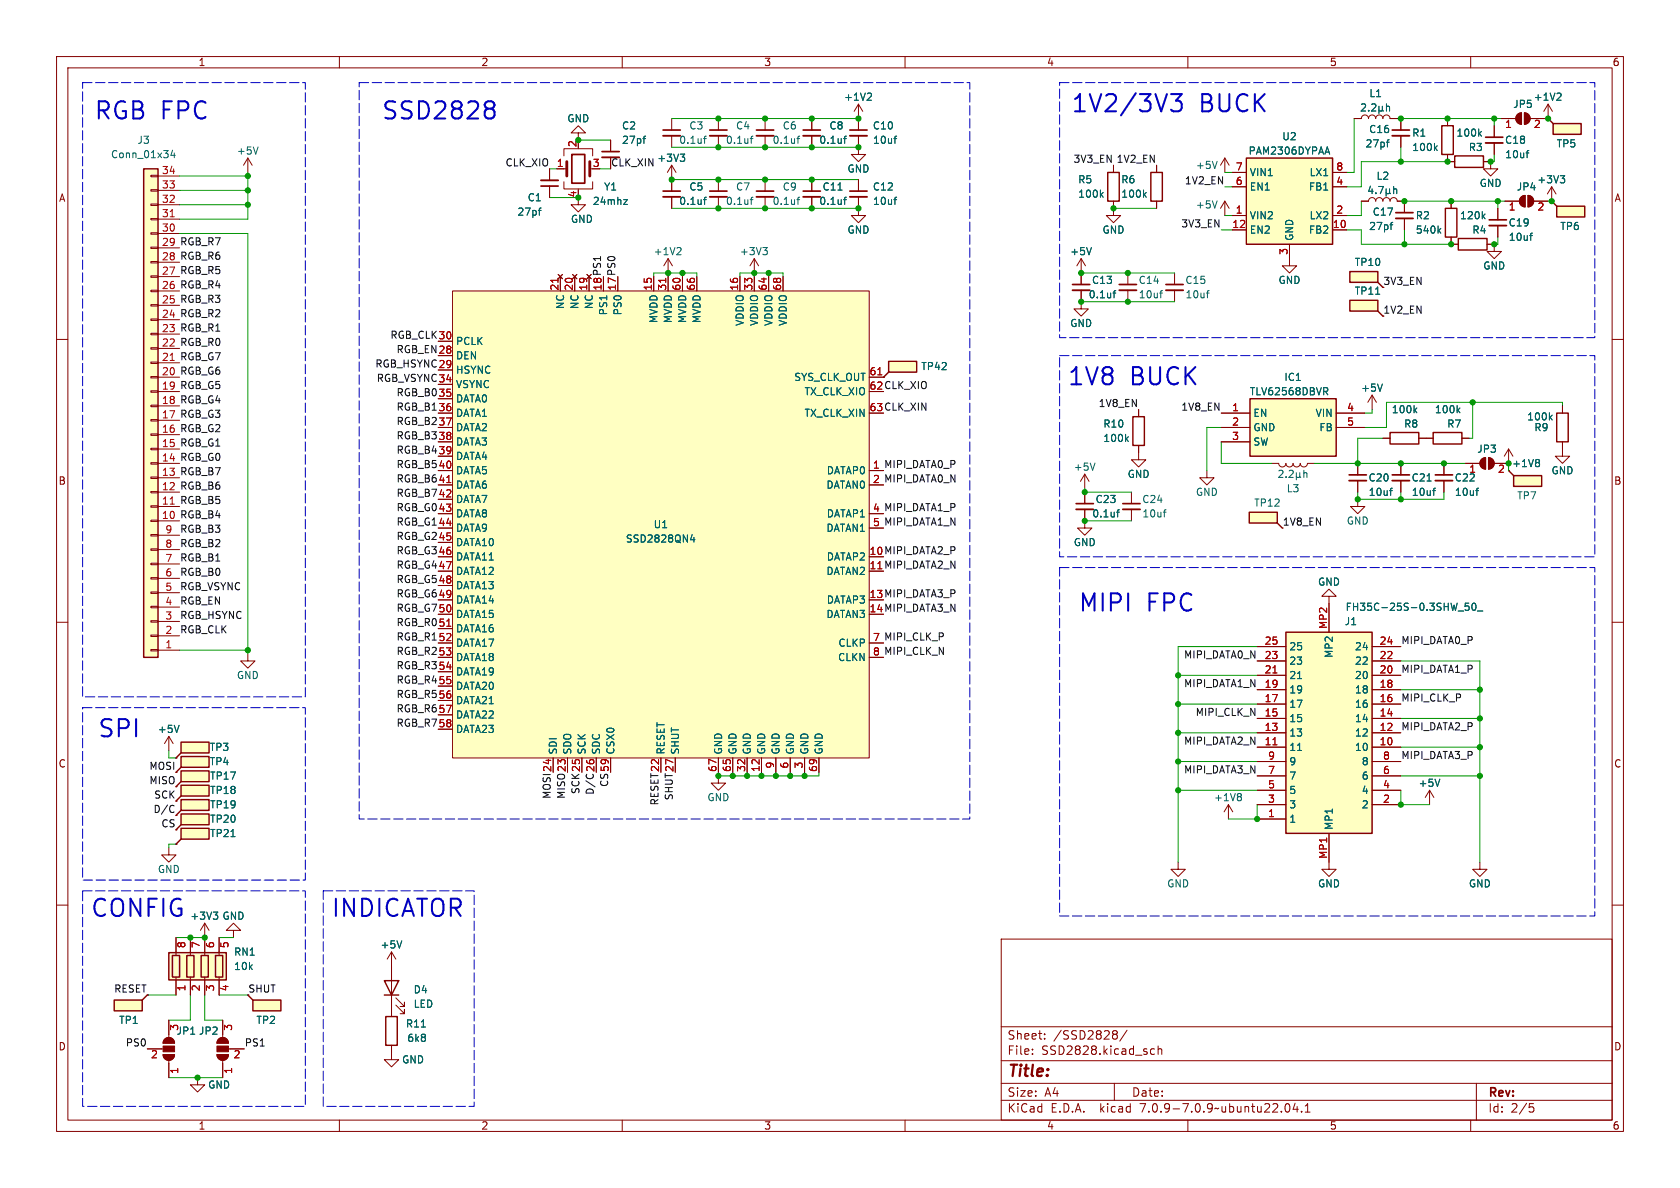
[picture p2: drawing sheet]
<svg xmlns="http://www.w3.org/2000/svg" width="297mm" height="210mm" viewBox="0 0 297 210" stroke-linecap="round" stroke-linejoin="round" font-family="sans-serif">
<defs><g id="words">
<g font-size="4.2" fill="#0000c2">
<text x="16.5" y="21.3">RGB FPC</text>
<text x="67.3" y="21.3">SSD2828</text>
<text x="189.2" y="20.1">1V2/3V3</text>
<text x="212" y="20.1">BUCK</text>
<text x="188.6" y="68.3">1V8</text>
<text x="199.8" y="68.3">BUCK</text>
<text x="190.5" y="108.3">MIPI</text>
<text x="202.7" y="108.3">FPC</text>
<text x="17.1" y="130.6">SPI</text>
<text x="15.9" y="162.3">CONFIG</text>
<text x="58.4" y="162.3">INDICATOR</text>
</g>
<text font-size="2.8" fill="#840000" x="178" y="190.9">Title:</text>
<g font-size="2.1" fill="#840000">
<text x="178" y="184">Sheet:</text>
<text x="186.2" y="184">/SSD2828/</text>
<text x="178" y="186.7">File:</text>
<text x="184.1" y="186.7">SSD2828.kicad_sch</text>
<text x="178" y="196.9">KiCad</text>
<text x="178" y="194.1">Size:</text>
<text x="184.7" y="194.1">A4</text>
<text x="185.7" y="196.9">E.D.A.</text>
<text x="194.6" y="196.9">kicad</text>
<text x="200" y="194.1">Date:</text>
<text x="201.8" y="196.9">7.0.9-7.0.9~ubuntu22.04.1</text>
<text x="263" y="194.3">Rev:</text>
<text x="263" y="196.9">Id:</text>
<text x="267.1" y="196.9">2/5</text>
</g>
<g font-size="1.8" fill="#840000">
<text x="35" y="11.9">1</text>
<text x="85" y="11.9">2</text>
<text x="135" y="11.9">3</text>
<text x="185" y="11.9">4</text>
<text x="235" y="11.9">5</text>
<text x="285" y="11.9">6</text>
<text x="107.9" y="29.5">CLK_XIN</text>
<text x="10.3" y="35.9">A</text>
<text x="285.3" y="35.9">A</text>
<text x="106.4" y="51.5" transform="rotate(-90 106.4 51.5)">18 PS1</text>
<text x="109" y="51.5" transform="rotate(-90 109 51.5)">17 PS0</text>
<text x="244.5" y="50.5">3V3_EN</text>
<text x="244.5" y="55.5">1V2_EN</text>
<text x="153.6" y="69">62 CLK_XIO</text>
<text x="153.6" y="72.8">63 CLK_XIN</text>
<text x="10.3" y="85.9">B</text>
<text x="154.2" y="85.5">2 MIPI_DATA0_N</text>
<text x="285.3" y="85.9">B</text>
<text x="154.2" y="90.6">4 MIPI_DATA1_P</text>
<text x="153.6" y="98.2">10 MIPI_DATA2_P</text>
<text x="153.6" y="105.8">13 MIPI_DATA3_P</text>
<text x="153.6" y="108.3">14 MIPI_DATA3_N</text>
<text x="10.3" y="135.9">C</text>
<text x="26.3" y="136.2">MOSI</text>
<text x="285.3" y="135.9">C</text>
<text x="26.3" y="138.7">MISO</text>
<text x="27.2" y="141.3">SCK</text>
<text x="28.4" y="146.3">CS</text>
<text x="20.1" y="175.5">RESET</text>
<text x="43.8" y="175.5">SHUT</text>
<text x="10.3" y="185.9">D</text>
<text x="285.3" y="185.9">D</text>
<text x="35" y="199.9">1</text>
<text x="85" y="199.9">2</text>
<text x="135" y="199.9">3</text>
<text x="185" y="199.9">4</text>
<text x="235" y="199.9">5</text>
<text x="285" y="199.9">6</text>
</g>
<g font-size="1.8" fill="#006464">
<text x="242" y="17.4">L1</text>
<text x="100.2" y="21.8">GND</text>
<text x="109.9" y="23.1">C2</text>
<text x="121.8" y="23.1">C3</text>
<text x="130" y="23.1">C4</text>
<text x="138.3" y="23.1">C6</text>
<text x="146.5" y="23.1">C8</text>
<text x="149.1" y="18">+1V2</text>
<text x="154.2" y="23.1">C10</text>
<text x="241.9" y="23.7">C16</text>
<text x="267.4" y="19.3">JP5</text>
<text x="271" y="18">+1V2</text>
<text x="19.5" y="28.2">Conn_01x34</text>
<text x="24.2" y="25.6">J3</text>
<text x="41.8" y="27.5">+5V</text>
<text x="109.9" y="25.6">27pf</text>
<text x="116.1" y="28.8">+3V3</text>
<text x="120" y="25.6">0.1uf</text>
<text x="128.2" y="25.6">0.1uf</text>
<text x="136.5" y="25.6">0.1uf</text>
<text x="144.7" y="25.6">0.1uf</text>
<text x="154.2" y="25.6">10uf</text>
<text x="220.6" y="27.5">PAM2306DYPAA</text>
<text x="226.6" y="25">U2</text>
<text x="241.3" y="26.3">27pf</text>
<text x="249.6" y="24.4">R1</text>
<text x="249.6" y="26.9">100k</text>
<text x="257.4" y="24.4">100k</text>
<text x="259.6" y="26.9">R3</text>
<text x="266" y="25.6">C18</text>
<text x="266" y="28.2">10uf</text>
<text x="275.1" y="26.3">TP5</text>
<text x="93.2" y="35.8">C1</text>
<text x="106.7" y="33.9">Y1</text>
<text x="121.8" y="33.9">C5</text>
<text x="130" y="33.9">C7</text>
<text x="138.3" y="33.9">C9</text>
<text x="145.3" y="33.9">C11</text>
<text x="149.7" y="30.7">GND</text>
<text x="154.2" y="33.9">C12</text>
<text x="190.5" y="32.6">R5</text>
<text x="190.5" y="35.2">100k</text>
<text x="198.1" y="32.6">R6</text>
<text x="198.1" y="35.2">100k</text>
<text x="211.3" y="30.1">+5V</text>
<text x="220.9" y="33.9">EN1</text>
<text x="220.9" y="31.3">VIN1</text>
<text x="231.3" y="33.9">FB1</text>
<text x="231.4" y="31.3">LX1</text>
<text x="243.3" y="32">L2</text>
<text x="261.5" y="33.2">GND</text>
<text x="268" y="33.9">JP4</text>
<text x="271.7" y="32.6">+3V3</text>
<text x="91.4" y="38.3">27pf</text>
<text x="100.8" y="39.6">GND</text>
<text x="104.7" y="36.4">24mhz</text>
<text x="120" y="36.4">0.1uf</text>
<text x="128.2" y="36.4">0.1uf</text>
<text x="136.5" y="36.4">0.1uf</text>
<text x="144.7" y="36.4">0.1uf</text>
<text x="149.7" y="41.5">GND</text>
<text x="154.2" y="36.4">10uf</text>
<text x="194.8" y="41.5">GND</text>
<text x="211.3" y="37.1">+5V</text>
<text x="220.9" y="39">VIN2</text>
<text x="220.9" y="41.5">EN2</text>
<text x="231.3" y="41.5">FB2</text>
<text x="231.4" y="39">LX2</text>
<text x="241.9" y="40.9">27pf</text>
<text x="242.6" y="38.3">C17</text>
<text x="250.2" y="39">R2</text>
<text x="250.2" y="41.5">540k</text>
<text x="258" y="39">120k</text>
<text x="260.2" y="41.5">R4</text>
<text x="266.6" y="40.2">C19</text>
<text x="275.7" y="40.9">TP6</text>
<text x="115.5" y="45.3">+1V2</text>
<text x="130.7" y="45.3">+3V3</text>
<text x="189.1" y="45.3">+5V</text>
<text x="228.8" y="42.7" transform="rotate(-90 228.8 42.7)">GND</text>
<text x="239.4" y="47.2">TP10</text>
<text x="262.1" y="47.9">GND</text>
<text x="266.6" y="42.8">10uf</text>
<text x="192.4" y="52.9">0.1uf</text>
<text x="192.9" y="50.4">C13</text>
<text x="201.2" y="50.4">C14</text>
<text x="201.2" y="52.9">10uf</text>
<text x="209.5" y="50.4">C15</text>
<text x="209.5" y="52.9">10uf</text>
<text x="225.9" y="50.4">GND</text>
<text x="239.4" y="52.3">TP11</text>
<text x="99.9" y="54.7" transform="rotate(-90 99.9 54.7)">NC</text>
<text x="102.5" y="54.7" transform="rotate(-90 102.5 54.7)">NC</text>
<text x="105" y="54.7" transform="rotate(-90 105 54.7)">NC</text>
<text x="107.5" y="55.8" transform="rotate(-90 107.5 55.8)">PS1</text>
<text x="110.1" y="55.8" transform="rotate(-90 110.1 55.8)">PS0</text>
<text x="116.4" y="57.2" transform="rotate(-90 116.4 57.2)">MVDD</text>
<text x="119" y="57.2" transform="rotate(-90 119 57.2)">MVDD</text>
<text x="121.5" y="57.2" transform="rotate(-90 121.5 57.2)">MVDD</text>
<text x="124.1" y="57.2" transform="rotate(-90 124.1 57.2)">MVDD</text>
<text x="131.7" y="57.7" transform="rotate(-90 131.7 57.7)">VDDIO</text>
<text x="134.2" y="57.7" transform="rotate(-90 134.2 57.7)">VDDIO</text>
<text x="136.8" y="57.7" transform="rotate(-90 136.8 57.7)">VDDIO</text>
<text x="139.3" y="57.7" transform="rotate(-90 139.3 57.7)">VDDIO</text>
<text x="189.1" y="58">GND</text>
<text x="80.5" y="63.7">DEN</text>
<text x="80.5" y="61.2">PCLK</text>
<text x="162.8" y="65.6">TP42</text>
<text x="80.5" y="66.3">HSYNC</text>
<text x="80.5" y="68.8">VSYNC</text>
<text x="80.5" y="71.3">DATA0</text>
<text x="140.3" y="67.5">SYS_CLK_OUT</text>
<text x="142.1" y="70.1">TX_CLK_XIO</text>
<text x="220.8" y="70.1">TLV62568DBVR</text>
<text x="227" y="67.5">IC1</text>
<text x="240.5" y="69.4">+5V</text>
<text x="80.5" y="73.9">DATA1</text>
<text x="80.5" y="76.4">DATA2</text>
<text x="142.1" y="73.9">TX_CLK_XIN</text>
<text x="195" y="75.8">R10</text>
<text x="221.5" y="73.9">EN</text>
<text x="221.5" y="76.4">GND</text>
<text x="232.5" y="73.9">VIN</text>
<text x="233.2" y="76.4">FB</text>
<text x="246" y="73.3">100k</text>
<text x="248.1" y="75.8">R8</text>
<text x="253.6" y="73.3">100k</text>
<text x="255.8" y="75.8">R7</text>
<text x="269.9" y="74.5">100k</text>
<text x="271.2" y="76.4">R9</text>
<text x="80.5" y="79">DATA3</text>
<text x="80.5" y="81.5">DATA4</text>
<text x="189.7" y="83.4">+5V</text>
<text x="195" y="78.3">100k</text>
<text x="221.5" y="79">SW</text>
<text x="261.1" y="80.2">JP3</text>
<text x="267.2" y="82.8">+1V8</text>
<text x="80.5" y="84">DATA5</text>
<text x="80.5" y="86.6">DATA6</text>
<text x="80.5" y="89.1">DATA7</text>
<text x="146" y="86.6">DATAN0</text>
<text x="146.1" y="84">DATAP0</text>
<text x="193.6" y="89.1">C23</text>
<text x="199.3" y="84.7">GND</text>
<text x="201.8" y="89.1">C24</text>
<text x="211.3" y="87.9">GND</text>
<text x="221.6" y="89.8">TP12</text>
<text x="227.4" y="87.2">L3</text>
<text x="241.8" y="85.3">C20</text>
<text x="241.9" y="87.9">10uf</text>
<text x="249.5" y="85.3">C21</text>
<text x="249.5" y="87.9">10uf</text>
<text x="257.1" y="85.3">C22</text>
<text x="257.1" y="87.9">10uf</text>
<text x="268.1" y="88.5">TP7</text>
<text x="274.2" y="84">GND</text>
<text x="80.5" y="91.7">DATA8</text>
<text x="80.5" y="94.2">DATA9</text>
<text x="115.5" y="93.6">U1</text>
<text x="146" y="94.2">DATAN1</text>
<text x="146.1" y="91.7">DATAP1</text>
<text x="193" y="91.7">0.1uf</text>
<text x="201.9" y="91.7">10uf</text>
<text x="238" y="92.9">GND</text>
<text x="80.5" y="96.7">DATA10</text>
<text x="80.5" y="99.3">DATA11</text>
<text x="80.5" y="101.8">DATA12</text>
<text x="110.5" y="96.1">SSD2828QN4</text>
<text x="146" y="101.8">DATAN2</text>
<text x="146.1" y="99.3">DATAP2</text>
<text x="189.7" y="96.7">GND</text>
<text x="80.5" y="104.4">DATA13</text>
<text x="80.5" y="106.9">DATA14</text>
<text x="146.1" y="106.9">DATAP3</text>
<text x="232.9" y="103.7">GND</text>
<text x="80.5" y="109.4">DATA15</text>
<text x="80.5" y="112">DATA16</text>
<text x="146" y="109.4">DATAN3</text>
<text x="237.6" y="110.7">J1</text>
<text x="237.8" y="108.2">FH35C-25S-0.3SHW_50_</text>
<text x="80.5" y="114.5">DATA17</text>
<text x="80.5" y="117.1">DATA18</text>
<text x="80.5" y="119.6">DATA19</text>
<text x="148.1" y="117.1">CLKN</text>
<text x="148.1" y="114.5">CLKP</text>
<text x="227.8" y="117.7">23</text>
<text x="227.8" y="115.2">25</text>
<text x="235.8" y="116.4" transform="rotate(-90 235.8 116.4)">MP2</text>
<text x="239.4" y="117.7">22</text>
<text x="239.4" y="115.2">24</text>
<text x="41.8" y="120.2">GND</text>
<text x="80.5" y="122.1">DATA20</text>
<text x="80.5" y="124.7">DATA21</text>
<text x="227.8" y="125.3">17</text>
<text x="227.8" y="122.8">19</text>
<text x="227.8" y="120.2">21</text>
<text x="239.4" y="125.3">16</text>
<text x="239.4" y="122.8">18</text>
<text x="239.4" y="120.2">20</text>
<text x="27.8" y="129.8">+5V</text>
<text x="80.5" y="127.2">DATA22</text>
<text x="80.5" y="129.8">DATA23</text>
<text x="227.8" y="130.4">13</text>
<text x="227.8" y="127.9">15</text>
<text x="239.4" y="130.4">12</text>
<text x="239.4" y="127.9">14</text>
<text x="37" y="135.5">TP4</text>
<text x="37" y="132.9">TP3</text>
<text x="98.7" y="133.5" transform="rotate(-90 98.7 133.5)">SDI</text>
<text x="101.2" y="133.5" transform="rotate(-90 101.2 133.5)">SDO</text>
<text x="103.7" y="133.5" transform="rotate(-90 103.7 133.5)">SCK</text>
<text x="106.3" y="133.5" transform="rotate(-90 106.3 133.5)">SDC</text>
<text x="108.8" y="133.5" transform="rotate(-90 108.8 133.5)">CSX0</text>
<text x="117.7" y="133.5" transform="rotate(-90 117.7 133.5)">RESET</text>
<text x="120.2" y="133.5" transform="rotate(-90 120.2 133.5)">SHUT</text>
<text x="127.9" y="133.5" transform="rotate(-90 127.9 133.5)">GND</text>
<text x="130.4" y="133.5" transform="rotate(-90 130.4 133.5)">GND</text>
<text x="132.9" y="133.5" transform="rotate(-90 132.9 133.5)">GND</text>
<text x="135.5" y="133.5" transform="rotate(-90 135.5 133.5)">GND</text>
<text x="138" y="133.5" transform="rotate(-90 138 133.5)">GND</text>
<text x="140.6" y="133.5" transform="rotate(-90 140.6 133.5)">GND</text>
<text x="143.1" y="133.5" transform="rotate(-90 143.1 133.5)">GND</text>
<text x="145.6" y="133.5" transform="rotate(-90 145.6 133.5)">GND</text>
<text x="227.8" y="132.9">11</text>
<text x="227.8" y="135.5">9</text>
<text x="239.4" y="132.9">10</text>
<text x="240.6" y="135.5">8</text>
<text x="37" y="140.6">TP18</text>
<text x="37" y="143.1">TP19</text>
<text x="37" y="138">TP17</text>
<text x="125" y="141.8">GND</text>
<text x="214.5" y="141.8">+1V8</text>
<text x="227.8" y="143.1">3</text>
<text x="227.8" y="140.6">5</text>
<text x="227.8" y="138">7</text>
<text x="240.6" y="143.1">2</text>
<text x="240.6" y="140.6">4</text>
<text x="240.6" y="138">6</text>
<text x="250.7" y="139.3">+5V</text>
<text x="37" y="148.2">TP21</text>
<text x="37" y="145.6">TP20</text>
<text x="227.8" y="145.6">1</text>
<text x="235.8" y="146.8" transform="rotate(-90 235.8 146.8)">MP1</text>
<text x="27.8" y="154.5">GND</text>
<text x="206.2" y="157.1">GND</text>
<text x="232.9" y="157.1">GND</text>
<text x="259.6" y="157.1">GND</text>
<text x="33.6" y="162.8">+3V3</text>
<text x="39.2" y="162.8">GND</text>
<text x="67.2" y="167.9">+5V</text>
<text x="41.3" y="171.7">10k</text>
<text x="41.3" y="169.1">RN1</text>
<text x="73" y="175.8">D4</text>
<text x="73" y="178.3">LED</text>
<text x="21" y="181.2">TP1</text>
<text x="31.1" y="183.1">JP1 JP2</text>
<text x="45.2" y="181.2">TP2</text>
<text x="71.7" y="181.8">R11</text>
<text x="71.9" y="184.4">6k8</text>
<text x="71" y="188.2">GND</text>
<text x="36.7" y="192.6">GND</text>
</g>
<g font-size="1.8" fill="#a90000">
<text x="266" y="22.9">1</text>
<text x="271.1" y="22.9">2</text>
<text x="98.4" y="29.6">1</text>
<text x="102" y="26.1" transform="rotate(-90 102 26.1)">2</text>
<text x="104.7" y="29.6">3</text>
<text x="28.5" y="35.9">32</text>
<text x="28.5" y="33.4">33</text>
<text x="28.5" y="30.9">34</text>
<text x="102" y="35" transform="rotate(-90 102 35)">4</text>
<text x="218.4" y="32.8">6</text>
<text x="218.4" y="30.2">7</text>
<text x="236.1" y="32.8">4</text>
<text x="236.1" y="30.2">8</text>
<text x="28.5" y="41">30</text>
<text x="28.5" y="38.5">31</text>
<text x="217.8" y="40.4">12</text>
<text x="218.4" y="37.8">1</text>
<text x="235.5" y="40.4">10</text>
<text x="236.1" y="37.8">2</text>
<text x="266.6" y="37.5">1</text>
<text x="271.7" y="37.5">2</text>
<text x="28.5" y="46.1">28</text>
<text x="28.5" y="43.6">29</text>
<text x="227.7" y="45.2" transform="rotate(-90 227.7 45.2)">3</text>
<text x="28.5" y="53.7">25</text>
<text x="28.5" y="51.2">26</text>
<text x="28.5" y="48.6">27</text>
<text x="98.8" y="51.5" transform="rotate(-90 98.8 51.5)">21</text>
<text x="101.3" y="51.5" transform="rotate(-90 101.3 51.5)">20</text>
<text x="103.9" y="51.5" transform="rotate(-90 103.9 51.5)">19</text>
<text x="106.4" y="51.5" transform="rotate(-90 106.4 51.5)">18</text>
<text x="109" y="51.5" transform="rotate(-90 109 51.5)">17</text>
<text x="115.3" y="51.5" transform="rotate(-90 115.3 51.5)">15</text>
<text x="117.9" y="51.5" transform="rotate(-90 117.9 51.5)">31</text>
<text x="120.4" y="51.5" transform="rotate(-90 120.4 51.5)">60</text>
<text x="122.9" y="51.5" transform="rotate(-90 122.9 51.5)">66</text>
<text x="130.6" y="51.5" transform="rotate(-90 130.6 51.5)">16</text>
<text x="133.1" y="51.5" transform="rotate(-90 133.1 51.5)">33</text>
<text x="135.6" y="51.5" transform="rotate(-90 135.6 51.5)">64</text>
<text x="138.2" y="51.5" transform="rotate(-90 138.2 51.5)">68</text>
<text x="28.5" y="58.8">23</text>
<text x="28.5" y="56.3">24</text>
<text x="28.5" y="63.9">21</text>
<text x="28.5" y="61.3">22</text>
<text x="77.4" y="62.6">28</text>
<text x="77.4" y="65.2">29</text>
<text x="77.4" y="60.1">30</text>
<text x="28.5" y="71.5">18</text>
<text x="28.5" y="69">19</text>
<text x="28.5" y="66.4">20</text>
<text x="77.4" y="70.2">35</text>
<text x="77.4" y="67.7">34</text>
<text x="153.6" y="66.4">61</text>
<text x="153.6" y="69">62</text>
<text x="28.5" y="76.6">16</text>
<text x="28.5" y="74">17</text>
<text x="77.4" y="72.8">36</text>
<text x="77.4" y="75.3">37</text>
<text x="77.4" y="77.9">38</text>
<text x="153.6" y="72.8">63</text>
<text x="217.7" y="72.8">1</text>
<text x="217.7" y="75.3">2</text>
<text x="217.7" y="77.9">3</text>
<text x="238.1" y="72.8">4</text>
<text x="238.1" y="75.3">5</text>
<text x="28.5" y="81.7">14</text>
<text x="28.5" y="79.1">15</text>
<text x="77.4" y="80.4">39</text>
<text x="77.4" y="82.9">40</text>
<text x="154.2" y="82.9">1</text>
<text x="259.6" y="83.9">1</text>
<text x="264.7" y="83.9">2</text>
<text x="28.5" y="89.3">11</text>
<text x="28.5" y="86.7">12</text>
<text x="28.5" y="84.2">13</text>
<text x="77.4" y="85.5">41</text>
<text x="77.4" y="88">42</text>
<text x="154.2" y="85.5">2</text>
<text x="28.5" y="91.8">10</text>
<text x="29.1" y="94.4">9</text>
<text x="77.4" y="90.6">43</text>
<text x="77.4" y="93.1">44</text>
<text x="77.4" y="95.6">45</text>
<text x="154.2" y="90.6">4</text>
<text x="154.2" y="93.1">5</text>
<text x="29.1" y="102">6</text>
<text x="29.1" y="99.4">7</text>
<text x="29.1" y="96.9">8</text>
<text x="77.4" y="98.2">46</text>
<text x="77.4" y="100.7">47</text>
<text x="153.6" y="100.7">11 MIPI_DATA2_N</text>
<text x="153.6" y="98.2">10</text>
<text x="153.6" y="100.7">11</text>
<text x="29.1" y="107.1">4</text>
<text x="29.1" y="104.5">5</text>
<text x="77.4" y="103.3">48</text>
<text x="77.4" y="105.8">49</text>
<text x="153.6" y="105.8">13</text>
<text x="29.1" y="112.1">2</text>
<text x="29.1" y="109.6">3</text>
<text x="77.4" y="110.9">51</text>
<text x="77.4" y="113.4">52</text>
<text x="77.4" y="108.3">50</text>
<text x="153.6" y="108.3">14</text>
<text x="154.2" y="113.4">7</text>
<text x="234.7" y="111.3" transform="rotate(-90 234.7 111.3)">MP2</text>
<text x="29.1" y="114.7">1</text>
<text x="77.4" y="116">53</text>
<text x="77.4" y="118.5">54</text>
<text x="154.2" y="116">8</text>
<text x="223.5" y="119.1">21</text>
<text x="223.5" y="116.6">23</text>
<text x="223.5" y="114">25</text>
<text x="243.8" y="119.1">20</text>
<text x="243.8" y="116.6">22</text>
<text x="243.8" y="114">24</text>
<text x="77.4" y="121">55</text>
<text x="77.4" y="123.6">56</text>
<text x="223.5" y="124.2">17</text>
<text x="223.5" y="121.7">19</text>
<text x="243.8" y="124.2">16</text>
<text x="243.8" y="121.7">18</text>
<text x="77.4" y="126.1">57</text>
<text x="77.4" y="128.7">58</text>
<text x="223.5" y="131.8">11</text>
<text x="223.5" y="129.3">13</text>
<text x="223.5" y="126.7">15</text>
<text x="243.8" y="131.8">10</text>
<text x="243.8" y="129.3">12</text>
<text x="243.8" y="126.7">14</text>
<text x="97.5" y="136.6" transform="rotate(-90 97.5 136.6)">24</text>
<text x="100.1" y="136.6" transform="rotate(-90 100.1 136.6)">23</text>
<text x="102.6" y="136.6" transform="rotate(-90 102.6 136.6)">25</text>
<text x="105.2" y="136.6" transform="rotate(-90 105.2 136.6)">26</text>
<text x="107.7" y="136.6" transform="rotate(-90 107.7 136.6)">59</text>
<text x="116.6" y="136.6" transform="rotate(-90 116.6 136.6)">22</text>
<text x="119.1" y="136.6" transform="rotate(-90 119.1 136.6)">27</text>
<text x="126.7" y="136.6" transform="rotate(-90 126.7 136.6)">67</text>
<text x="129.3" y="136.6" transform="rotate(-90 129.3 136.6)">65</text>
<text x="131.8" y="136.6" transform="rotate(-90 131.8 136.6)">32</text>
<text x="134.4" y="136.6" transform="rotate(-90 134.4 136.6)">12</text>
<text x="136.9" y="136" transform="rotate(-90 136.9 136)">9</text>
<text x="139.4" y="136" transform="rotate(-90 139.4 136)">6</text>
<text x="142" y="136" transform="rotate(-90 142 136)">3</text>
<text x="144.5" y="136.6" transform="rotate(-90 144.5 136.6)">69</text>
<text x="224.1" y="136.9">7</text>
<text x="224.1" y="134.4">9</text>
<text x="244.4" y="136.9">6</text>
<text x="244.4" y="134.4">8</text>
<text x="224.1" y="142">3</text>
<text x="224.1" y="139.4">5</text>
<text x="244.4" y="142">2</text>
<text x="244.4" y="139.4">4</text>
<text x="224.1" y="144.5">1</text>
<text x="234.7" y="151.9" transform="rotate(-90 234.7 151.9)">MP1</text>
<text x="33.1" y="167.7" transform="rotate(-90 33.1 167.7)">8</text>
<text x="35.6" y="167.7" transform="rotate(-90 35.6 167.7)">7</text>
<text x="38.2" y="167.7" transform="rotate(-90 38.2 167.7)">6</text>
<text x="40.7" y="167.7" transform="rotate(-90 40.7 167.7)">5</text>
<text x="33.1" y="175.3" transform="rotate(-90 33.1 175.3)">1</text>
<text x="35.6" y="175.3" transform="rotate(-90 35.6 175.3)">2</text>
<text x="38.2" y="175.3" transform="rotate(-90 38.2 175.3)">3</text>
<text x="40.7" y="175.3" transform="rotate(-90 40.7 175.3)">4</text>
<text x="31.8" y="182.3" transform="rotate(-90 31.8 182.3)">3</text>
<text x="41.4" y="182.3" transform="rotate(-90 41.4 182.3)">3</text>
<text x="26.6" y="187.4">2</text>
<text x="31.8" y="189.9" transform="rotate(-90 31.8 189.9)">1</text>
<text x="41.2" y="187.4">2</text>
<text x="41.4" y="189.9" transform="rotate(-90 41.4 189.9)">1</text>
</g>
<g font-size="1.8" fill="#0f0f0f">
<text x="89.3" y="29.5">CLK_XIO</text>
<text x="189.7" y="28.9">3V3_EN 1V2_EN</text>
<text x="209.4" y="32.7">1V2_EN</text>
<text x="208.7" y="40.3">3V3_EN</text>
<text x="31.7" y="43.5">RGB_R7</text>
<text x="31.7" y="46">RGB_R6</text>
<text x="31.7" y="51.1">RGB_R4</text>
<text x="31.7" y="53.6">RGB_R3</text>
<text x="31.7" y="48.5">RGB_R5</text>
<text x="31.7" y="56.2">RGB_R2</text>
<text x="31.7" y="58.7">RGB_R1</text>
<text x="68.9" y="60">RGB_CLK30</text>
<text x="31.7" y="61.2">RGB_R0</text>
<text x="31.7" y="63.8">RGB_G7</text>
<text x="66.3" y="65.1">RGB_HSYNC29</text>
<text x="70" y="62.5">RGB_EN28</text>
<text x="31.7" y="66.3">RGB_G6</text>
<text x="31.7" y="71.4">RGB_G4</text>
<text x="31.7" y="68.9">RGB_G5</text>
<text x="66.5" y="67.6">RGB_VSYNC34</text>
<text x="70" y="70.1">RGB_B0</text>
<text x="31.7" y="76.5">RGB_G2</text>
<text x="31.7" y="73.9">RGB_G3</text>
<text x="70" y="75.2">RGB_B2</text>
<text x="70" y="77.8">RGB_B3</text>
<text x="70" y="72.7">RGB_B1</text>
<text x="194.1" y="72">1V8_EN</text>
<text x="208.7" y="72.7">1V8_EN</text>
<text x="31.7" y="79">RGB_G1</text>
<text x="31.7" y="81.6">RGB_G0</text>
<text x="70" y="80.3">RGB_B4</text>
<text x="70" y="82.8">RGB_B5</text>
<text x="154.2" y="82.9">1 MIPI_DATA0_P</text>
<text x="31.7" y="84.1">RGB_B7</text>
<text x="31.7" y="89.2">RGB_B5</text>
<text x="31.7" y="86.6">RGB_B6</text>
<text x="70" y="85.4">RGB_B6</text>
<text x="70" y="87.9">RGB_B7</text>
<text x="31.7" y="91.7">RGB_B4</text>
<text x="31.7" y="94.3">RGB_B3</text>
<text x="70" y="90.5">RGB_G043</text>
<text x="70" y="95.5">RGB_G245</text>
<text x="70" y="93">RGB_G144</text>
<text x="154.2" y="93.1">5 MIPI_DATA1_N</text>
<text x="226.7" y="93">1V8_EN</text>
<text x="31.7" y="99.3">RGB_B1</text>
<text x="31.7" y="96.8">RGB_B2</text>
<text x="31.7" y="101.9">RGB_B0</text>
<text x="70" y="100.6">RGB_G447</text>
<text x="70" y="98.1">RGB_G346</text>
<text x="31.7" y="104.4">RGB_VSYNC</text>
<text x="31.7" y="107">RGB_EN</text>
<text x="70" y="105.7">RGB_G649</text>
<text x="70" y="103.2">RGB_G548</text>
<text x="31.7" y="109.5">RGB_HSYNC</text>
<text x="31.7" y="112">RGB_CLK</text>
<text x="70" y="108.2">RGB_G750</text>
<text x="70" y="110.8">RGB_R0</text>
<text x="70" y="113.3">RGB_R1</text>
<text x="154.2" y="113.4">7 MIPI_CLK_P</text>
<text x="247.6" y="114">MIPI_DATA0_P</text>
<text x="70" y="115.9">RGB_R2</text>
<text x="70" y="118.4">RGB_R3</text>
<text x="154.2" y="116">8 MIPI_CLK_N</text>
<text x="209.2" y="116.5">MIPI_DATA0_N</text>
<text x="247.6" y="119">MIPI_DATA1_P</text>
<text x="70" y="123.5">RGB_R5</text>
<text x="70" y="120.9">RGB_R4</text>
<text x="209.2" y="121.6">MIPI_DATA1_N</text>
<text x="247.6" y="124.1">MIPI_CLK_P</text>
<text x="70" y="128.6">RGB_R7</text>
<text x="70" y="126">RGB_R6</text>
<text x="209.2" y="131.7">MIPI_DATA2_N</text>
<text x="211.3" y="126.7">MIPI_CLK_N</text>
<text x="247.6" y="129.2">MIPI_DATA2_P</text>
<text x="209.2" y="136.8">MIPI_DATA3_N</text>
<text x="247.6" y="134.3">MIPI_DATA3_P</text>
<text x="27" y="143.8">D/C</text>
<text x="97.4" y="141.3" transform="rotate(-90 97.4 141.3)">MOSI24</text>
<text x="100" y="141.3" transform="rotate(-90 100 141.3)">MISO23</text>
<text x="102.5" y="140.5" transform="rotate(-90 102.5 140.5)">SCK25</text>
<text x="105.1" y="140.6" transform="rotate(-90 105.1 140.6)">D/C 26</text>
<text x="107.6" y="139.2" transform="rotate(-90 107.6 139.2)">CS59</text>
<text x="116.5" y="142.5" transform="rotate(-90 116.5 142.5)">RESET22</text>
<text x="119" y="141.6" transform="rotate(-90 119 141.6)">SHUT27</text>
<text x="22.1" y="185.1">PS0</text>
<text x="43.2" y="185.1">PS1</text>
</g>
</g></defs>
<g fill="none" stroke="#840000" stroke-width=".18">
<path d="M10 10h277v190h-277zM12 12h273v186h-273zM60 10v2M110 10v2M151.8 18.4v4.6M151.8 18.4l-.8 1.3M151.8 18.4l.7 1.3M160 10v2M210 10v2M260 10v2M269.5 19.9a1.02 1.02 0 0 1 1 1.1 1.02 1.02 0 0 1-1 1zM273.7 18.4l-.8 1.3"/>
<path d="M273.7 18.4v2.6M273.7 18.4l.7 1.3M26.7 31h1.2v.2h-1.2zM26.7 33.5h1.2v.3h-1.2zM26.7 36.1h1.2v.2h-1.2zM26.7 38.6h1.2v.3h-1.2zM27.9 38.7h3.8M27.9 36.2h3.8M27.9 33.7h3.8M27.9 31.1h3.8M43.8 27.9l-.7 1.3M43.8 27.9v2.6"/>
<path d="M43.8 27.9l.8 1.3M97.2 29.8v2.1M97.2 32.9v2M98.4 29.8h1.8M99.7 32.1v1.3h5.1v-1.3M99.7 27.6v-1.3h5.1v1.3M102.2 23.5h1.3l-1.3-1.3-1.2 1.3h1.2v1.3M102.2 34.9v1.3h1.3l-1.3 1.3-1.2-1.3h1.2M102.2 33.4v.3M107.9 24.8v2M118.7 21v2M118.7 24v2"/>
<path d="M118.7 29.2v4.6M118.7 34.8v2M118.7 29.2l-.7 1.3M118.7 29.2l.8 1.3M127 21v2M127 24v2M127 31.8v2M127 34.8v2M135.3 21v2M135.3 24v2M135.3 31.8v2M135.3 34.8v2"/>
<path d="M143.5 21v2M143.5 24v2M143.5 31.8v2M143.5 34.8v2M151.8 24v3.3h1.2l-1.2 1.3-1.3-1.3h1.3M151.8 34.8v3.3h1.2l-1.2 1.3-1.3-1.3h1.3M151.8 31.8v2M196.8 35.6v2.5h1.3l-1.3 1.3-1.2-1.3h1.2M196.8 29.2v1.3M204.5 29.2v1.3M204.5 35.6v1.2M216.5 27.9l-.7 1.3"/>
<path d="M216.5 27.9v2.6M216.5 35.6v2.5M216.5 27.9l.8 1.3M216.5 35.6l-.7 1.2M216.5 35.6l.8 1.2M217.8 38.1h2.5M217.8 33h2.5M217.8 30.5h2.5M235.6 38.1h2.5M235.6 33h2.5M235.6 30.5h2.5M239.4 21h1.3a.64 .64 0 0 1 .6-.7 .64 .64 0 0 1 .6 .7 .64 .64 0 0 1 .7-.7 .64 .64 0 0 1 .6 .7 .64 .64 0 0 1 .6-.7 .64 .64 0 0 1 .7 .7 .64 .64 0 0 1 .6-.7 .64 .64 0 0 1 .6 .7h1.3"/>
<path d="M240.7 35.6h1.2a.64 .64 0 0 1 .7-.7 .64 .64 0 0 1 .6 .7 .64 .64 0 0 1 .6-.7 .64 .64 0 0 1 .7 .7 .64 .64 0 0 1 .6-.7 .64 .64 0 0 1 .6 .7 .64 .64 0 0 1 .7-.7 .64 .64 0 0 1 .6 .7h1.3v2M247.6 21v2M247.6 24v2M248.3 38.6v2M255.9 27.3v1.3h1.3M255.9 21v1.2M256.5 35.6v1.2M262.3 28.6h1.2v1.2h1.3l-1.3 1.3-1.2-1.3h1.2M264.2 22.2v2.1M264.2 25.3v2M264.8 36.8v2.1M264.8 39.9v2"/>
<path d="M265.4 21h2.6M266.1 35.6h2.5M268.3 20.2l.7-.3v2.1a1.02 1.02 0 0 1-1-.7 1.02 1.02 0 0 1 .3-1.1zM268.9 34.8l.7-.3v2.1a1.02 1.02 0 0 1-.9-.7 1.02 1.02 0 0 1 .2-1.1zM270.1 34.5a1.02 1.02 0 0 1 1 1.1 1.02 1.02 0 0 1-1 1zM270.5 21h2.5M271.1 35.6h2.6M273.7 21h.1M274.3 35.6h.1M274.3 33l-.7 1.3M274.3 33v2.6M274.3 33l.8 1.3"/>
<path d="M10 60h2M26.7 41.1h1.2v.3h-1.2zM26.7 43.7h1.2v.2h-1.2zM26.7 46.2h1.2v.3h-1.2zM26.7 48.8h1.2v.2h-1.2zM26.7 51.3h1.2v.3h-1.2zM26.7 53.8h1.2v.3h-1.2zM26.7 56.4h1.2v.2h-1.2zM26.7 58.9h1.2v.3h-1.2zM27.9 59.1h3.8M27.9 56.5h3.8M27.9 54h3.8"/>
<path d="M27.9 51.4h3.8M27.9 48.9h3.8M27.9 46.4h3.8M27.9 43.8h3.8M27.9 41.3h3.8M80 51.4h73.7v82.6h-73.7zM98.7 48.5l.7 .8M99.1 48.9v2.5M99.4 48.5l-.7 .8M101.2 48.5l.8 .8M101.6 48.9v2.5M102 48.5l-.8 .8"/>
<path d="M103.8 48.5l.7 .8M104.1 48.9v2.5M104.5 48.5l-.7 .8M115.6 48.9v2.5M118.1 45.7v2.6M118.1 48.9v2.5M118.1 45.7l-.8 1.3M118.1 45.7l.8 1.3M120.6 48.9v2.5M123.2 48.9v2.5M130.8 48.9v2.5M133.3 45.7v2.6"/>
<path d="M133.3 48.9v2.5M133.3 45.7l-.7 1.3M133.3 45.7l.8 1.3M135.9 48.9v2.5M138.4 48.9v2.5M191.1 51.3v3.3h1.3l-1.3 1.3-1.2-1.3h1.2M191.1 45.7l-.7 1.3M191.1 45.7v4.6M191.1 45.7l.8 1.3M199.4 48.3v2M199.4 51.3v2M207.6 48.3v2"/>
<path d="M207.6 51.3v2M217.8 40.6h2.5M228 43.2v3.8h1.2l-1.2 1.3-1.3-1.3h1.3M235.6 40.6h2.5M256.5 41.9v1.3h1.3M262.9 43.2h1.3v1.3h1.2l-1.2 1.2-1.3-1.2h1.3M285 60h2M26.7 61.5h1.2v.2h-1.2zM26.7 64h1.2v.3h-1.2zM26.7 66.5h1.2v.3h-1.2zM26.7 69.1h1.2v.2h-1.2zM26.7 71.6h1.2v.3h-1.2z"/>
<path d="M26.7 74.2h1.2v.2h-1.2zM26.7 76.7h1.2v.3h-1.2zM26.7 79.2h1.2v.3h-1.2zM27.9 66.7h3.8M27.9 79.4h3.8M27.9 76.8h3.8M27.9 74.3h3.8M27.9 71.8h3.8M27.9 69.2h3.8M27.9 64.1h3.8M27.9 61.6h3.8M77.5 62.9h2.5"/>
<path d="M77.5 65.4h2.5M77.5 60.3h2.5M77.5 67.9h2.5M77.5 70.5h2.5M77.5 73h2.5M77.5 75.6h2.5M77.5 78.1h2.5M153.7 66.7h2.5M156.2 66.7h.1M201.3 78.7v2.6h1.3l-1.3 1.3-1.3-1.3h1.3M201.3 72.4v1.3M215.9 73h5.1"/>
<path d="M215.9 75.6h5.1M215.9 78.1h5.1M236.2 73h5.1M236.2 75.6h5.1M242.6 69.9l.7 1.2M242.6 69.9v2.5M242.6 69.9l-.8 1.2M244.5 77.5h1.2M250.8 77.5h2.6M258.4 77.5h1.3M266.7 79.4v2.5h-2.5M266.7 79.4l-.8 1.2"/>
<path d="M266.7 79.4l.8 1.2M276.2 78.1v2.5h1.3l-1.3 1.3-1.2-1.3h1.2M276.2 71.8v1.2M26.7 81.8h1.2v.2h-1.2zM26.7 84.3h1.2v.3h-1.2zM26.7 86.9h1.2v.2h-1.2zM26.7 89.4h1.2v.3h-1.2zM26.7 91.9h1.2v.3h-1.2zM26.7 94.5h1.2v.2h-1.2zM26.7 97h1.2v.3h-1.2zM26.7 99.6h1.2v.2h-1.2zM27.9 81.9h3.8"/>
<path d="M27.9 92.1h3.8M27.9 89.5h3.8M27.9 87h3.8M27.9 84.5h3.8M27.9 99.7h3.8M27.9 97.2h3.8M27.9 94.6h3.8M77.5 83.2h2.5M77.5 80.6h2.5M77.5 85.7h2.5M77.5 88.3h2.5M77.5 90.8h2.5"/>
<path d="M77.5 93.3h2.5M77.5 95.9h2.5M77.5 98.4h2.5M153.7 83.2h2.5M153.7 93.3h2.5M191.8 90v3.3h1.2l-1.2 1.3-1.3-1.3h1.3M191.8 83.8v2.6M191.8 87v2M191.8 83.8l-.8 1.3M191.8 83.8l.7 1.3M200 87v2M200 90v2.1"/>
<path d="M213.4 83.2v1.3h1.2l-1.2 1.2-1.3-1.2h1.3M224.8 81.9h1.3a.64 .64 0 0 0 .6 .6 .64 .64 0 0 0 .6-.6 .64 .64 0 0 0 .7 .6 .64 .64 0 0 0 .6-.6 .64 .64 0 0 0 .6 .6 .64 .64 0 0 0 .7-.6 .64 .64 0 0 0 .6 .6 .64 .64 0 0 0 .6-.6h1.3M240 88.3v1.2h1.3l-1.3 1.3-1.2-1.3h1.2M240 81.9v2M240 85v2M247.6 81.9v2M247.6 85v2M255.3 81.9v2M255.3 85v2M259.1 81.9h2.5M262 81.2l.6-.3v2a1.02 1.02 0 0 1-.9-.6 1.02 1.02 0 0 1 .3-1.1zM263.1 80.9a1.02 1.02 0 0 1 1.1 1 1.02 1.02 0 0 1-1.1 1z"/>
<path d="M10 110h2M26.7 102.1h1.2v.3h-1.2zM26.7 104.6h1.2v.3h-1.2zM26.7 107.2h1.2v.2h-1.2zM26.7 109.7h1.2v.3h-1.2zM26.7 112.3h1.2v.2h-1.2zM26.7 114.8h1.2v.3h-1.2zM27.9 114.9h3.8M27.9 112.4h3.8M27.9 109.9h3.8M27.9 107.3h3.8M27.9 104.8h3.8"/>
<path d="M27.9 102.2h3.8M43.8 115.6v1.2h1.3l-1.3 1.3-1.3-1.3h1.3M77.5 101h2.5M77.5 103.5h2.5M77.5 106h2.5M77.5 108.6h2.5M77.5 111.1h2.5M77.5 113.7h2.5M77.5 116.2h2.5M77.5 118.7h2.5M153.7 113.7h2.5M153.7 116.2h2.5"/>
<path d="M222.2 119.4h5.1M222.2 116.8h5.1M222.2 114.3h5.1M234.9 105.4h1.3l-1.3-1.3-1.2 1.3h1.2v6.4M242.6 119.4h5M242.6 116.8h5M242.6 114.3h5M285 110h2M29.8 130.2v2.5M29.8 130.2l-.7 1.2M29.8 130.2l.8 1.2M31.1 134h.1"/>
<path d="M77.5 121.3h2.5M77.5 123.8h2.5M77.5 126.4h2.5M77.5 128.9h2.5M97.8 134v2.5M100.3 134v2.5M102.9 134v2.5M105.4 134v2.5M107.9 134v2.5M116.8 134v2.5M119.4 134v2.5M127 137.2v1.2h1.3l-1.3 1.3-1.3-1.3h1.3"/>
<path d="M127 134v2.5M129.5 134v2.5M132.1 134v2.5M134.6 134v2.5M137.2 134v2.5M139.7 134v2.5M142.2 134v2.5M144.8 134v2.5M222.2 132.1h5.1M222.2 129.5h5.1M222.2 127h5.1M222.2 124.5h5.1"/>
<path d="M222.2 121.9h5.1M222.2 139.7h5.1M222.2 137.2h5.1M222.2 134.6h5.1M242.6 132.1h5M242.6 129.5h5M242.6 127h5M242.6 124.5h5M242.6 121.9h5M242.6 139.7h5M242.6 137.2h5M242.6 134.6h5"/>
<path d="M252.7 139.7l.8 1.3M252.7 139.7v2.5M252.7 139.7l-.7 1.3M10 160h2M29.8 149.9v1.2h1.3l-1.3 1.3-1.2-1.3h1.2M31.1 144.1h.1M31.1 149.2h.1M208.3 152.4v1.3h1.2l-1.2 1.2-1.3-1.2h1.3M217.2 142.2l-.8 1.3M217.2 142.2v2.6M217.2 142.2l.7 1.3M222.2 144.8h5.1"/>
<path d="M222.2 142.2h5.1M234.9 147.3v6.4h1.3l-1.3 1.2-1.2-1.2h1.2M242.6 142.2h5M261.6 152.4v1.3h1.3l-1.3 1.2-1.3-1.2h1.3M285 160h2M31.1 165.7v3.2M31.1 172.7v3.2M33.7 165.7v3.2M33.7 172.7v3.2M36.2 163.2v5.7M36.2 172.7v3.2M36.2 163.2l-.8 1.3"/>
<path d="M36.2 163.2l.8 1.3M38.7 165.7v3.2M38.7 172.7v3.2M41.3 164.5h1.2l-1.2-1.3-1.3 1.3h1.3v1.2M69.2 168.3v11.4M69.2 168.3l-.7 1.2M69.2 168.3l.8 1.2M70 177.7l1.5 1.5v-.8v.8h-.8M70 176.4l1.5 1.5v-.7v.7h-.8M177 166h108v32h-108zM26 185.4h2.8M28.8 186.4h2.1a1.02 1.02 0 0 1-1.1 1 1.02 1.02 0 0 1-1-1z"/>
<path d="M29.1 183.7a1.02 1.02 0 0 1 1.1-.2 1.02 1.02 0 0 1 .7 .9h-2.1zM29.8 180.3v3.1M29.8 187.5v3M34.9 190.5v1.3h1.3l-1.3 1.2-1.2-1.2h1.2M38.4 186.4h2a1.02 1.02 0 0 1-1 1 1.02 1.02 0 0 1-1-1zM38.7 183.7a1.02 1.02 0 0 1 1.1-.2 1.02 1.02 0 0 1 .6 .9h-2zM39.4 180.3v3.1M39.4 187.5v3M40.4 185.4h2.8M60 198v2M69.2 184.8v2.5h1.3l-1.3 1.3-1.3-1.3h1.3M110 198v2"/>
<path d="M160 198v2M177 194.5h108M177 191.5h108M177 187.5h108M177 181.5h108M182.5 186.3v.1M182.5 185.5v.1M184.7 183.6v.1M184.7 182.8v.1M197 182.2l.4 .1 .1 .2-.3 .3M197 182.8h.2M197 191.5v3"/>
<path d="M197.2 182.8l.3 .2v.4l-.1 .2-.4 .1M199.2 182.1l-1.2 2M203.5 186.3l.2 .1 .4-.1M204.1 185.5l-.4-.1-.2 .1M204.7 185.5l.3-.1 .3 .1 .1 .9M204.7 184.9v1.5M210 198v2M227.3 195.2l.2-.1a.81 .81 0 0 1 .6 .6 .81 .81 0 0 1-.3 .8l-.1 .1a.81 .81 0 0 1-.4-1.4zM229 195l-.4 1.1h.9M229.3 195.6v1M230.1 196.5v.1M230.7 196.6h.9"/>
<path d="M230.7 195.5l.5-.4v1.5M260 198v2M261 191.5v6.5M270.4 195.1h.7M270.5 195.7h.4l.3 .3-.2 .5-.5 .1"/>
</g>
<g fill="none" stroke="#840000" stroke-width=".33">
<path d="M95.6 31.9h3.1M106.4 27.8h3.1M117.2 24h3.1M117.2 34.8h3.1M125.5 24h3M125.5 34.8h3M133.7 24h3.1M133.7 34.8h3.1M142 24h3M142 34.8h3M150.2 24h3.1M150.2 34.8h3.1"/>
<path d="M246.1 24h3.1M246.8 38.6h3M262.6 25.3h3.1M263.3 39.9h3M189.6 51.3h3.1M197.9 51.3h3M206.1 51.3h3.1M190.2 90h3.1M198.5 90h3M238.5 85h3.1M246.1 85h3.1M253.7 85h3.1"/>
</g>
<g fill="none" stroke="#840000" stroke-width=".3">
<path d="M95.6 32.9h3.1M101.1 27.3h2.3v5.1h-2.3zM106.4 26.8h3.1M117.2 23h3.1M117.2 33.8h3.1M125.5 23h3M125.5 33.8h3M133.7 23h3.1M133.7 33.8h3.1M142 23h3M142 33.8h3M150.2 23h3.1"/>
<path d="M150.2 33.8h3.1M246.1 23h3.1M246.8 37.6h3M262.6 24.3h3.1M263.3 38.9h3M189.6 50.3h3.1M197.9 50.3h3M206.1 50.3h3.1M190.2 89h3.1M198.5 89h3M238.5 83.9h3.1M246.1 83.9h3.1"/>
<path d="M253.7 83.9h3.1"/>
</g>
<g fill="none" stroke="#006464" stroke-width=".18">
<path d="M153.8 16.5l.3 .2-.1 .3-.7 .7h.8M240.7 18.5l.5-.1 .2 .3-.8 .9h.8M242 19.5v.1M242.5 18.5l.5-.1 .2 .3-.8 .9h.8M243.8 19.4l.2 .2h.2l.2-.2M243.8 18.8v1.3M244.4 19.4l.2 .2M244.4 18.8v.6M245.1 18.4v1.2M245.1 18.9l.2-.1h.3l.1 .8M275.7 16.5l.3 .2-.1 .3-.7 .7h.8M30.5 26.6l-.3 .9h.8"/>
<path d="M30.8 27v.9M45.6 26l-.4 1.2M95.2 37.2h.5M95.7 36.8h-.3M110.2 35.3h.7l-.7 .8h.7M113.7 24.5h.4M114.1 24.1h-.2M120.3 27.2h.7l-.4 .5M120.8 27.7l.2 .3v.3l-.2 .2M124.4 24.5h.5M124.4 35.3h.5M124.9 24.1l-.3 .2v1"/>
<path d="M124.9 34.9l-.3 .2v1M132.6 24.5h.5M132.6 35.3h.5M133.1 24.1l-.3 .2v1M133.1 34.9l-.3 .2v1M140.9 24.5h.5M140.9 35.3h.5M141.4 24.1l-.3 .2v1M141.4 34.9l-.3 .2v1M148.1 33.6h.8M149.1 24.5h.5M149.1 35.3h.5"/>
<path d="M149.6 24.1l-.3 .2v1M149.6 34.9l-.3 .2v1M158 24.5h.5M158 35.3h.5M158.5 24.1h-.2M158.5 34.9h-.2M194.7 34.4l.3 .5M195 34l-.5 .5M202.3 34.4l.3 .5M202.6 34l-.4 .5M215.2 28.5l-.4 1.3M215.2 35.5l-.4 1.3"/>
<path d="M234.6 26l.5 1.2M242.3 32.9l-.3 .9h.8M242.6 33.4v.8M243.2 34.1v.1M243.7 33h.9l-.6 1.2M245 33.4v1.3M245 34.1l.2 .1h.3l.2-.1M245.1 25.1h.5M245.6 24.7l-.3 .1M245.7 33.4v.7M245.7 34.1l.1 .1M245.7 39.7h.5"/>
<path d="M246.2 39.3l-.2 .1M246.4 33v1.2M246.4 33.5l.2-.1h.3v.8M253.7 26.1l.4 .5M254.1 25.8l-.5 .5M261.5 23.6l.4 .5M261.9 23.2l-.5 .5M262.2 38.2l.3 .5M262.5 37.8l-.4 .5M269.8 27h.5M270.3 26.6l-.3 .1M275.8 31.1h.8l-.4 .4"/>
<path d="M276.4 31.5l.2 .3v.3l-.2 .2M120.2 43.8l.2 .2-.1 .3-.7 .7h.8M134.9 43.8h.7l-.4 .4M135.4 44.2l.2 .3v.3l-.2 .2M192.9 43.8l-.4 1.2M196.8 51.8h.5M197.3 51.4l-.3 .2v1M205 51.8h.5M205.5 51.4h-.2M213.3 51.8h.5M213.8 51.4h-.3M243.2 52h.7"/>
<path d="M254.4 40.7l.3 .5M254.7 40.4l-.5 .5M270.4 41.6h.5M270.9 41.2l-.2 .1M199.1 77.6l.4 .4M199.5 77.2l-.5 .5M234 68.5h.5l.2 .3-.1 .3-.6 .1M234.3 69.2l.4 .6M244.4 67.9l-.4 1.3M250.1 72.5l.4 .5M250.5 72.1l-.5 .5M257.7 72.5l.4 .5"/>
<path d="M258.1 72.1l-.5 .5M274 73.8l.4 .4M274.4 73.4l-.5 .5M122.4 94.5l-.3 .9h.8M122.7 95v.8M193.6 81.9l-.4 1.2M197.4 90.5h.5M197.9 90.1l-.3 .2v1.1M205.7 90.5h.4M206.1 90.1l-.2 .1M226.1 83.3l.5-.2 .2 .4-.8 .9h.8M227.4 84.3v.1"/>
<path d="M227.9 83.3l.5-.2 .2 .4-.8 .9h.8M229.2 84.2l.2 .2h.2l.2-.2M229.2 83.6v1.2M229.8 84.2l.2 .2M229.8 83.6v.6M230.5 83.1v1.3M230.5 83.7l.2-.1h.3v.8M245.7 86.7h.4M246.1 86.3l-.2 .1M252.3 85h.7M253.3 86.7h.5M253.8 86.3l-.3 .1"/>
<path d="M260.9 86.7h.5M261.4 86.3l-.3 .1M271.9 81.2l.3 .3-.3 .3 .3 .2v.3l-.3 .2M229.4 120h.7M259.7 106.6h-.6l-.1 .6 .2-.1 .4 .1 .1 .2v.4l-.2 .1-.5-.1M260.3 106.7l.2-.1a.68 .68 0 0 1 .5 .7 .68 .68 0 0 1-.5 .6l-.2-.1-.1-.4zM261.2 108h.9M31.7 128.2l-.5 1.3M229.4 132.7h.7M254.5 137.7l-.4 1.3M40.8 147.9h.8M219.2 140.3l.3 .2-.3 .3 .3 .3v.2l-.3 .2"/>
<path d="M37.7 161.2h.8l-.4 .5M38.3 161.7l.2 .3v.3l-.2 .2M71 166.3l-.4 1.3M74.5 181.6h.7"/>
</g>
<g fill="#ffffc2" stroke="#ffffc2" stroke-width=".18">
<path d="M80 51.4h73.7v82.6h-73.7z"/>
<path d="M227.3 111.8h15.3v35.5h-15.3z"/>
<path d="M221 70.5h15.2v10.1h-15.2z"/>
<path d="M220.9 90.6h4.9v1.9h-4.9z"/>
<path d="M25.4 29.8h2.5v86.4h-2.5z"/>
<path d="M44.7 176.8h5v1.9h-5z"/>
<path d="M29.8 168.4h10.2v4.8h-10.2z"/>
<path d="M20.2 176.8h4.9v1.9h-4.9z"/>
<path d="M267.6 84.1h4.9v1.9h-4.9z"/>
<path d="M157.1 63.9h5v1.9h-5z"/>
<path d="M238.6 53.1h5v1.9h-5z"/>
<path d="M220.3 27.9h15.3v15.3h-15.3z"/>
<path d="M275.2 36.4h5v2h-5z"/>
<path d="M274.6 21.8h4.9v1.9h-4.9z"/>
<path d="M238.6 48h5v1.9h-5z"/>
<path d="M32 138.8h5v1.9h-5z"/>
<path d="M32 133.7h5v1.9h-5z"/>
<path d="M32 131.2h5v1.9h-5z"/>
<path d="M32 141.4h5v1.9h-5z"/>
<path d="M32 146.4h5v1.9h-5z"/>
<path d="M32 143.9h5v1.9h-5z"/>
<path d="M32 136.3h5v1.9h-5z"/>
</g>
<path d="M30.1 38.3h.7M98.6 49.2v.7M117.7 49.2v.7M30.1 63.7h.7M155.2 66.3h.7M30.1 89.1h.7M79 85.3h.7M79 110.7h.7M225 119h.8M225 131.7h.8" fill="none" stroke="#a90000" stroke-width=".18"/>
<g fill="none" stroke="#840000" stroke-width=".25">
<path d="M25.4 29.8h2.5v86.4h-2.5zM195.8 30.5h2.1v5.1h-2.1zM203.5 30.5h2v5.1h-2zM220.3 27.9h15.3v15.3h-15.3zM254.9 22.2h2v5.1h-2zM255.5 36.8h2.1v5.1h-2.1zM257.2 27.6h5.1v2h-5.1zM273.7 21l.9 .8M274.3 35.6l.9 .8M274.6 21.8h4.9v1.9h-4.9zM275.2 36.4h5v2h-5zM238.6 53.1h5v1.9h-5z"/>
<path d="M238.6 48h5v1.9h-5zM243.6 55l.9 .9M243.6 49.9l.9 .9M257.8 42.2h5.1v2h-5.1zM157.1 63.9h5v1.9h-5zM157.1 65.8l-.9 .9M200.3 73.7h2v5h-2zM221 70.5h15.2v10.1h-15.2zM245.7 76.5h5.1v2h-5.1zM253.4 76.5h5v2h-5zM275.2 73h2v5.1h-2zM220.9 90.6h4.9v1.9h-4.9z"/>
<path d="M225.8 92.5l.9 .8M266.7 83.2l.9 .9M267.6 84.1h4.9v1.9h-4.9zM227.3 111.8h15.3v35.5h-15.3zM32 138.8h5v1.9h-5zM32 133.7h5v1.9h-5zM32 131.2h5v1.9h-5zM32 136.3h5v1.9h-5zM32 135.6l-.9 .9M32 133.1l-.9 .9M32 138.2l-.9 .9M32 141.4h5v1.9h-5z"/>
<path d="M32 146.4h5v1.9h-5zM32 143.9h5v1.9h-5zM32 140.7l-.9 .9M32 143.3l-.9 .8M32 148.3l-.9 .9M32 145.8l-.9 .9M20.2 176.8h4.9v1.9h-4.9zM26 175.9l-.9 .9M29.8 168.4h10.2v4.8h-10.2zM30.5 168.9h1.2v3.8h-1.2zM33 168.9h1.3v3.8h-1.3zM35.6 168.9h1.2v3.8h-1.2z"/>
<path d="M38.1 168.9h1.3v3.8h-1.3zM43.8 175.9l.9 .9M44.7 176.8h5v1.9h-5zM67.9 173.4h2.6l-1.3 2.5zM67.9 175.9h2.6M68.2 179.7h2v5.1h-2z"/>
</g>
<g fill="#840000" stroke="#840000" stroke-width=".18">
<path d="M28.8 186.4h2.1a1.02 1.02 0 0 1-1.1 1 1.02 1.02 0 0 1-1-1z"/>
<path d="M28.8 184.9h2.1v1h-2.1z"/>
<path d="M29.1 183.7a1.02 1.02 0 0 1 1.1-.2 1.02 1.02 0 0 1 .7 .9h-2.1z"/>
<path d="M38.4 186.4h2a1.02 1.02 0 0 1-1 1 1.02 1.02 0 0 1-1-1z"/>
<path d="M38.4 184.9h2v1h-2z"/>
<path d="M38.7 183.7a1.02 1.02 0 0 1 1.1-.2 1.02 1.02 0 0 1 .6 .9h-2z"/>
<path d="M268.3 20.2l.7-.3v2.1a1.02 1.02 0 0 1-1-.7 1.02 1.02 0 0 1 .3-1.1z"/>
<path d="M269.5 19.9a1.02 1.02 0 0 1 1 1.1 1.02 1.02 0 0 1-1 1z"/>
<path d="M268.9 34.8l.7-.3v2.1a1.02 1.02 0 0 1-.9-.7 1.02 1.02 0 0 1 .2-1.1z"/>
<path d="M270.1 34.5a1.02 1.02 0 0 1 1 1.1 1.02 1.02 0 0 1-1 1z"/>
<path d="M262 81.2l.6-.3v2a1.02 1.02 0 0 1-.9-.6 1.02 1.02 0 0 1 .3-1.1z"/>
<path d="M263.1 80.9a1.02 1.02 0 0 1 1.1 1 1.02 1.02 0 0 1-1.1 1z"/>
</g>
<path d="M100.2 28.6v2.5M104.3 28.6v2.5" fill="none" stroke="#840000" stroke-width=".51"/>
<path d="M30.5 142.4l.3 .1M30.8 143.5l-.3 .1" fill="none" stroke="#0f0f0f" stroke-width=".18"/>
<path d="M86.3 17.9h.5a.66 .66 0 0 1 .6 .7 .66 .66 0 0 1-.6 .6M86.3 19.2h.5M86.8 19.2l.5 .3 .1 .3v.6l-.3 .4-.3 .1h-.5M207 16.6h1.9l-1 1.2a.83 .83 0 0 1 1 .6v.7l-.3 .4-.3 .2h-.8l-.5-.3" fill="none" stroke="#0000c2" stroke-width=".36"/>
<path d="M14.6 14.6h39.4v108.6h-39.4v-108.6M63.5 14.6h107.9v130.2h-107.9v-130.2M187.3 14.6h94.6v45.1h-94.6v-45.1M187.3 62.9h94.6v35.5h-94.6v-35.5M187.3 100.3h94.6v61.6h-94.6v-61.6M14.6 125.1h39.4v30.5h-39.4v-30.5M14.6 157.5h39.4v38.1h-39.4v-38.1M57.1 157.5h26.7v38.1h-26.7v-38.1" fill="none" stroke="#0000c2" stroke-width=".18" stroke-dasharray="1.7 .6"/>
<g fill="none" stroke="#009600" stroke-width=".18">
<path d="M31.7 33.7h12.1M31.7 31.1h12.1M31.7 36.2h12.1M43.8 30.5v8.2h-12.1M97.2 34.9h5M97.2 29.8h1.2M102.2 24.8h5.7M106 29.8h1.9M118.7 21h33.1M118.7 31.8h33.1M118.7 26h33.1M118.7 36.8h33.1"/>
<path d="M196.8 36.8h7.7M216.5 33h1.3M216.5 30.5h1.3M216.5 38.1h1.3M239.4 21v9.5h-1.3M240.7 35.6v2.5h-2.6M247 21h18.4M247.6 26v2.6M248.3 35.6h17.8M255.9 28.6h-15.2v4.4h-2.6M264.2 27.3v1.3h-.7M264.2 21v1.2"/>
<path d="M264.8 35.6v1.2M273 21h.7M273.7 35.6h.6M31.7 41.3h12.1v74.3M115.6 48.9v-.6h7.6v.6M118.1 48.3v.6M120.6 48.3v.6M130.8 48.9v-.6h7.6v.6M133.3 48.3v.6M135.9 48.3v.6M191.1 48.3h16.5M191.1 53.3h16.5"/>
<path d="M215.9 40.6h1.9M238.1 40.6h2.6v2.6h15.8M248.3 40.6v2.6M264.8 41.9v1.3h-.6M215.9 78.1v3.8h8.9M215.9 75.6h-2.5v7.6M242.6 72.4v.6h-1.3M244.5 77.5h-4.5v4.4M260.3 71.1v6.4h-.6M276.2 71.8v-.7h-31.1v4.5h-3.8M191.8 86.4v.6h8.2M191.8 92.1h8.2"/>
<path d="M232.4 81.9h26.7M240 87v1.3h15.3v-1.3M247.6 87v1.3M31.7 114.9h12.1M208.3 119.4h13.9M222.2 114.3h-13.9v38.1M247.6 116.8h14v35.6M29.8 132.7v1.3h1.3M127 136.5v.7h17.8v-.7M129.5 136.5v.7M132.1 136.5v.7M134.6 136.5v.7"/>
<path d="M137.2 136.5v.7M139.7 136.5v.7M142.2 136.5v.7M208.3 129.5h13.9M208.3 134.6h13.9M208.3 139.7h13.9M208.3 124.5h13.9M247.6 139.7v2.5h5.1M247.6 137.2h14M247.6 127h14M247.6 121.9h14M247.6 132.1h14"/>
<path d="M31.1 149.2h-1.3v.7M222.2 142.2v2.6h-5M26 175.9h5.1M31.1 165.7h5.1M33.7 175.9v4.4h-3.9M36.2 175.9v4.4h3.2M38.7 165.7h2.6M38.7 175.9h5.1M29.8 190.5h9.6"/>
</g>
<g fill="#009600" stroke="#009600" stroke-width=".18">
<circle cx="143.5" cy="36.8" r=".46"/>
<circle cx="135.3" cy="36.8" r=".46"/>
<circle cx="143.5" cy="31.8" r=".46"/>
<circle cx="135.3" cy="31.8" r=".46"/>
<circle cx="127" cy="21" r=".46"/>
<circle cx="135.9" cy="48.3" r=".46"/>
<circle cx="133.3" cy="48.3" r=".46"/>
<circle cx="135.3" cy="26" r=".46"/>
<circle cx="135.3" cy="21" r=".46"/>
<circle cx="118.7" cy="31.8" r=".46"/>
<circle cx="134.6" cy="137.2" r=".46"/>
<circle cx="132.1" cy="137.2" r=".46"/>
<circle cx="139.7" cy="137.2" r=".46"/>
<circle cx="137.2" cy="137.2" r=".46"/>
<circle cx="127" cy="137.2" r=".46"/>
<circle cx="129.5" cy="137.2" r=".46"/>
<circle cx="142.2" cy="137.2" r=".46"/>
<circle cx="43.8" cy="114.9" r=".46"/>
<circle cx="120.6" cy="48.3" r=".46"/>
<circle cx="127" cy="36.8" r=".46"/>
<circle cx="127" cy="31.8" r=".46"/>
<circle cx="127" cy="26" r=".46"/>
<circle cx="118.1" cy="48.3" r=".46"/>
<circle cx="102.2" cy="24.8" r=".46"/>
<circle cx="102.2" cy="34.9" r=".46"/>
<circle cx="43.8" cy="31.1" r=".46"/>
<circle cx="43.8" cy="36.2" r=".46"/>
<circle cx="43.8" cy="33.7" r=".46"/>
<circle cx="36.2" cy="165.7" r=".46"/>
<circle cx="33.7" cy="165.7" r=".46"/>
<circle cx="34.9" cy="190.5" r=".46"/>
<circle cx="261.6" cy="127" r=".46"/>
<circle cx="261.6" cy="132.1" r=".46"/>
<circle cx="261.6" cy="137.2" r=".46"/>
<circle cx="247.6" cy="142.2" r=".46"/>
<circle cx="261.6" cy="121.9" r=".46"/>
<circle cx="255.3" cy="81.9" r=".46"/>
<circle cx="266.7" cy="81.9" r=".46"/>
<circle cx="260.3" cy="71.1" r=".46"/>
<circle cx="247.6" cy="81.9" r=".46"/>
<circle cx="247.6" cy="88.3" r=".46"/>
<circle cx="208.3" cy="124.5" r=".46"/>
<circle cx="208.3" cy="129.5" r=".46"/>
<circle cx="222.2" cy="144.8" r=".46"/>
<circle cx="208.3" cy="119.4" r=".46"/>
<circle cx="208.3" cy="134.6" r=".46"/>
<circle cx="208.3" cy="139.7" r=".46"/>
<circle cx="240" cy="81.9" r=".46"/>
<circle cx="240" cy="88.3" r=".46"/>
<circle cx="191.8" cy="87" r=".46"/>
<circle cx="191.8" cy="92.1" r=".46"/>
<circle cx="196.8" cy="36.8" r=".46"/>
<circle cx="199.4" cy="53.3" r=".46"/>
<circle cx="199.4" cy="48.3" r=".46"/>
<circle cx="264.2" cy="21" r=".46"/>
<circle cx="273.7" cy="21" r=".46"/>
<circle cx="263.5" cy="28.6" r=".46"/>
<circle cx="256.5" cy="43.2" r=".46"/>
<circle cx="264.2" cy="43.2" r=".46"/>
<circle cx="256.5" cy="35.6" r=".46"/>
<circle cx="264.8" cy="35.6" r=".46"/>
<circle cx="274.3" cy="35.6" r=".46"/>
<circle cx="247.6" cy="28.6" r=".46"/>
<circle cx="247.6" cy="21" r=".46"/>
<circle cx="255.9" cy="21" r=".46"/>
<circle cx="255.9" cy="28.6" r=".46"/>
<circle cx="248.3" cy="43.2" r=".46"/>
<circle cx="248.3" cy="35.6" r=".46"/>
<circle cx="143.5" cy="21" r=".46"/>
<circle cx="151.8" cy="21" r=".46"/>
<circle cx="143.5" cy="26" r=".46"/>
<circle cx="151.8" cy="26" r=".46"/>
<circle cx="151.8" cy="36.8" r=".46"/>
<circle cx="191.1" cy="48.3" r=".46"/>
<circle cx="191.1" cy="53.3" r=".46"/>
</g>
<use href="#words"/>
</svg>
